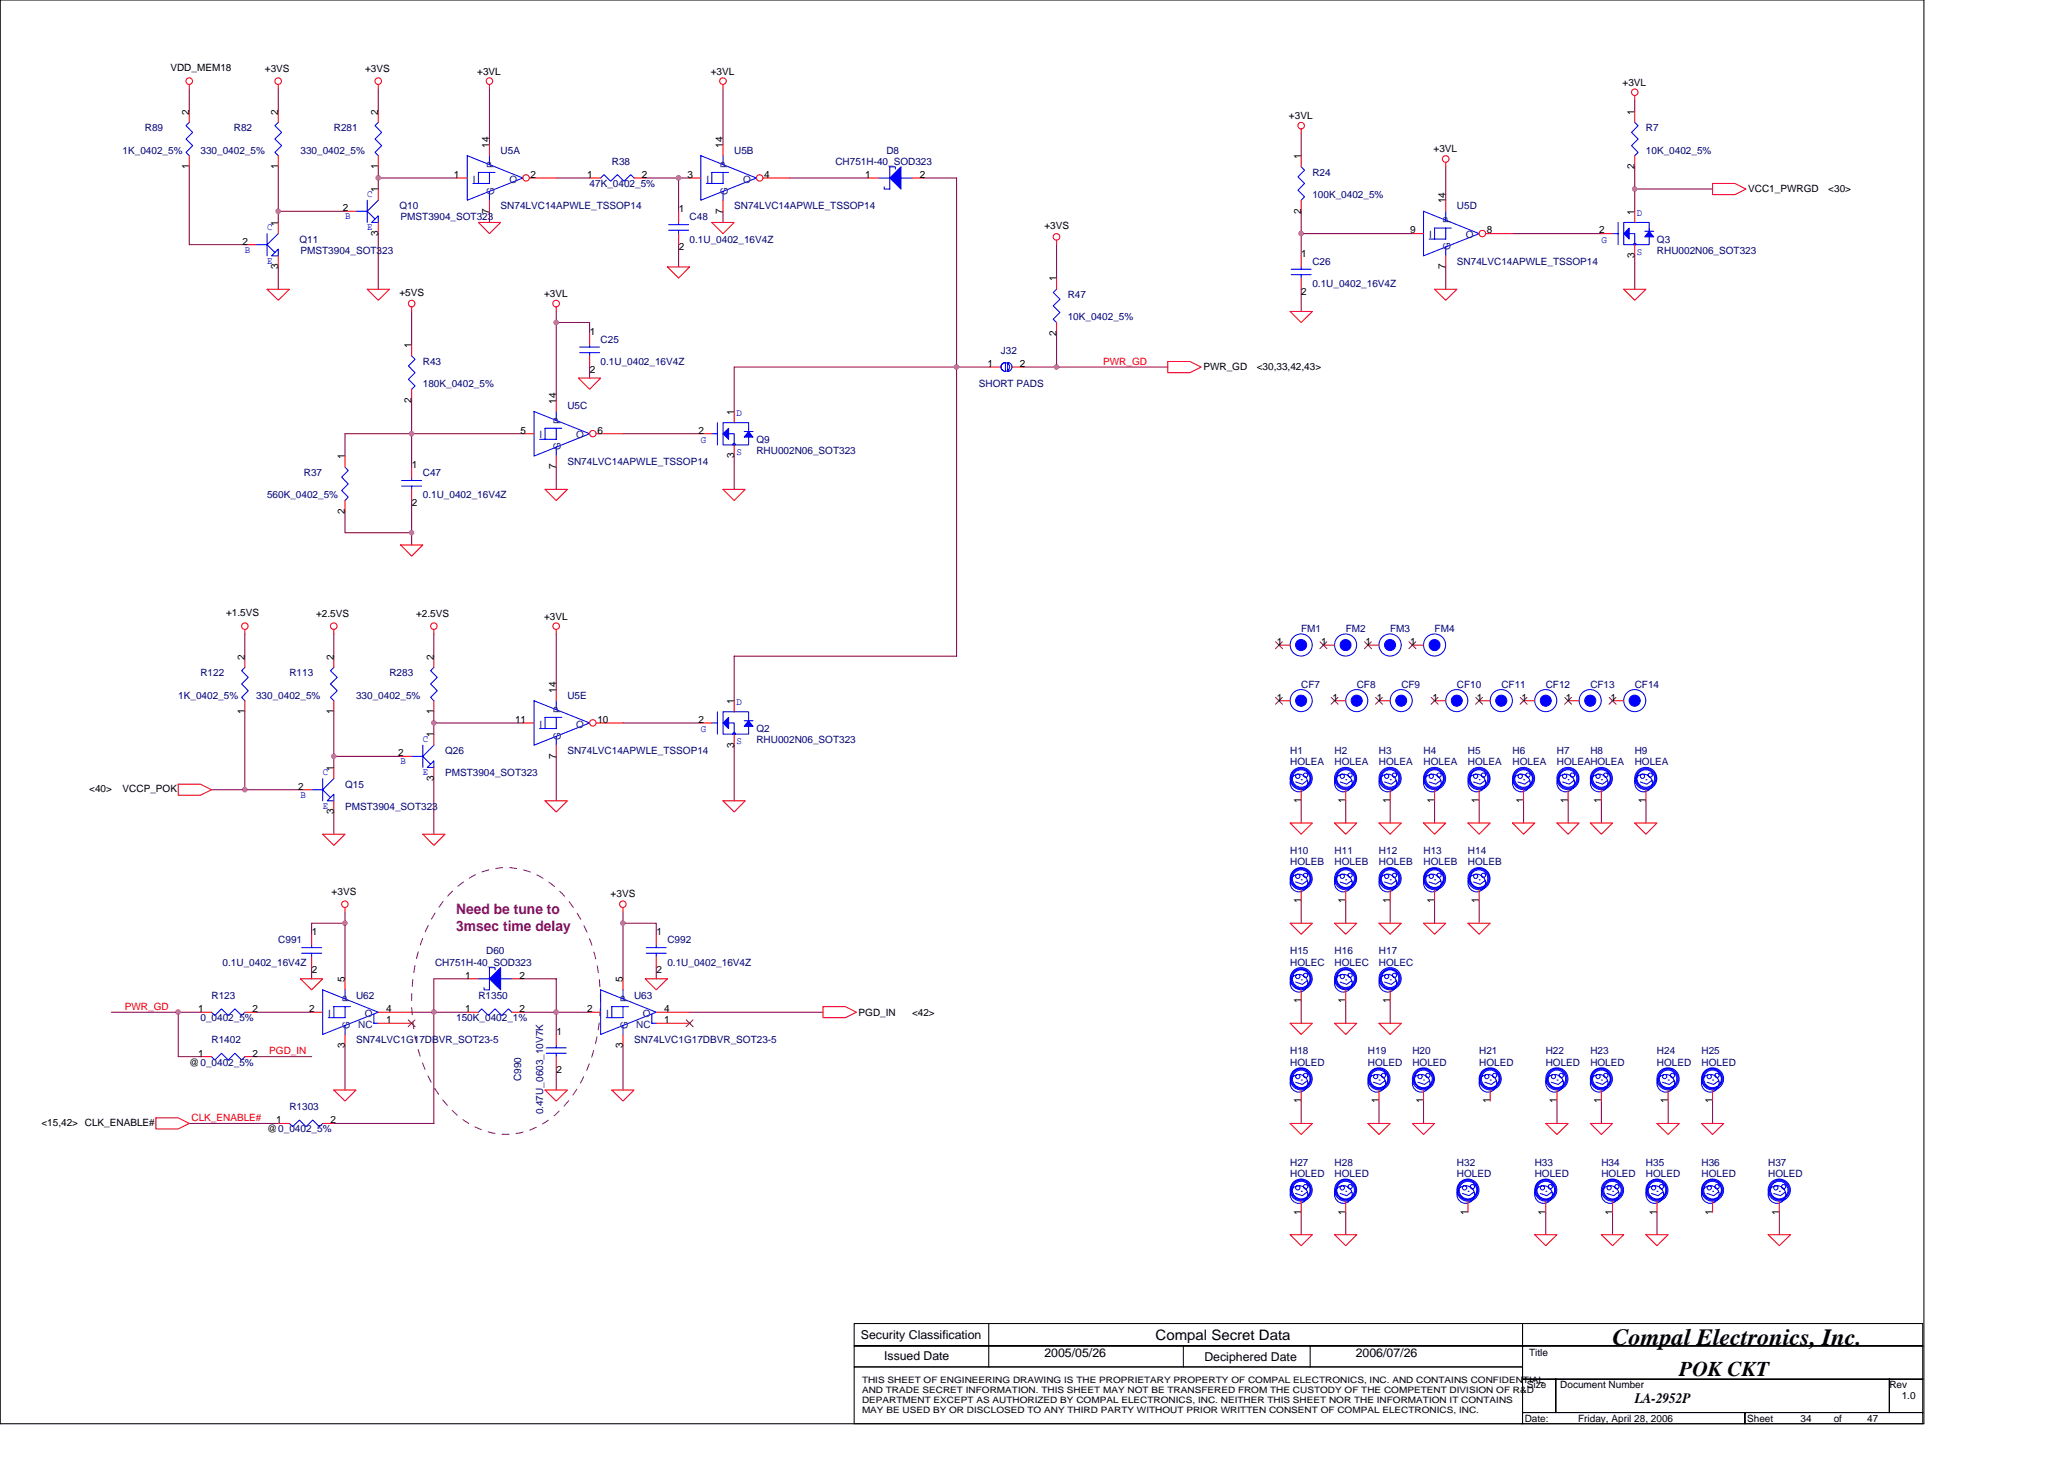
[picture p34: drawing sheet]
<svg xmlns="http://www.w3.org/2000/svg" width="297mm" height="210mm" viewBox="0 0 297 210" stroke-linecap="round" stroke-linejoin="round" font-family="sans-serif">
<defs><g id="words">
<text font-size="3.3" x="232.1" y="193.4">Compal Electronics, Inc.</text>
<text font-size="3" x="241.7" y="198">POK CKT</text>
<g font-size="2.1" fill="#800080">
<text x="65.7" y="131.6">Need be tune to</text>
<text x="65.7" y="134">3msec time delay</text>
</g>
<g font-size="2.1">
<text x="166.3" y="192.7">Compal Secret Data</text>
<text x="235.3" y="201.9">LA-2952P</text>
</g>
<g font-size="1.8">
<text x="123.9" y="192.6">Security Classification</text>
<text x="127.3" y="195.7">Issued Date</text>
<text x="150.3" y="195.2">2005/05/26</text>
<text x="173.3" y="195.8">Deciphered Date</text>
<text x="195.1" y="195.2">2006/07/26</text>
</g>
<g font-size="1.4">
<text x="24.5" y="10.2">VDD_MEM18</text>
<text x="38.1" y="10.4">+3VS</text>
<text x="52.5" y="10.4">+3VS</text>
<text x="68.7" y="10.7">+3VL</text>
<text x="102.3" y="10.7">+3VL</text>
<text x="27.2" y="16.5" transform="rotate(-90 27.2 16.5)">2</text>
<text x="40" y="16.5" transform="rotate(-90 40 16.5)">2</text>
<text x="54.4" y="16.5" transform="rotate(-90 54.4 16.5)">2</text>
<text x="185.5" y="17.1">+3VL</text>
<text x="233.5" y="12.3">+3VL</text>
<text x="235.2" y="16.5" transform="rotate(-90 235.2 16.5)">1</text>
<text x="70.4" y="21.3" transform="rotate(-90 70.4 21.3)">14</text>
<text x="104" y="21.3" transform="rotate(-90 104 21.3)">14</text>
<text x="187.2" y="22.9" transform="rotate(-90 187.2 22.9)">1</text>
<text x="206.3" y="21.9">+3VL</text>
<text x="27.2" y="24.3" transform="rotate(-90 27.2 24.3)">1</text>
<text x="40" y="24.3" transform="rotate(-90 40 24.3)">1</text>
<text x="54.4" y="27.7" transform="rotate(-90 54.4 27.7)">1</text>
<text x="54.4" y="24.3" transform="rotate(-90 54.4 24.3)">1</text>
<text x="65.3" y="25.6">1</text>
<text x="76.4" y="25.6">2</text>
<text x="84.5" y="25.6">1</text>
<text x="92.4" y="25.6">2</text>
<text x="98.9" y="25.6">3</text>
<text x="110" y="25.6">4</text>
<text x="124.5" y="25.6">1</text>
<text x="132.4" y="25.6">2</text>
<text x="208" y="29.3" transform="rotate(-90 208 29.3)">14</text>
<text x="235.2" y="24.3" transform="rotate(-90 235.2 24.3)">2</text>
<text x="251.6" y="27.7">VCC1_PWRGD</text>
<text x="263.1" y="27.7">&lt;30&gt;</text>
<text x="34.9" y="35.2">2</text>
<text x="40" y="32.5" transform="rotate(-90 40 32.5)">1</text>
<text x="49.3" y="30.4">2</text>
<text x="54.4" y="33.9" transform="rotate(-90 54.4 33.9)">3</text>
<text x="70.4" y="30.7" transform="rotate(-90 70.4 30.7)">7</text>
<text x="97.7" y="30.6">1</text>
<text x="104" y="30.7" transform="rotate(-90 104 30.7)">7</text>
<text x="150.3" y="33">+3VS</text>
<text x="187.2" y="30.7" transform="rotate(-90 187.2 30.7)">2</text>
<text x="202.9" y="33.6">9</text>
<text x="214" y="33.6">8</text>
<text x="230.1" y="33.6">2</text>
<text x="235.2" y="30.9" transform="rotate(-90 235.2 30.9)">1</text>
<text x="40" y="38.7" transform="rotate(-90 40 38.7)">3</text>
<text x="97.7" y="36">2</text>
<text x="152" y="40.5" transform="rotate(-90 152 40.5)">1</text>
<text x="187.3" y="37">1</text>
<text x="208" y="38.7" transform="rotate(-90 208 38.7)">7</text>
<text x="235.2" y="37.1" transform="rotate(-90 235.2 37.1)">3</text>
<text x="57.5" y="42.6">+5VS</text>
<text x="78.3" y="42.7">+3VL</text>
<text x="187.3" y="42.4">2</text>
<text x="59.2" y="50.1" transform="rotate(-90 59.2 50.1)">1</text>
<text x="84.9" y="48.2">1</text>
<text x="84.9" y="53.6">2</text>
<text x="142.1" y="52.8">1</text>
<text x="146.8" y="52.8">2</text>
<text x="152" y="48.3" transform="rotate(-90 152 48.3)">2</text>
<text x="173.2" y="53.3">PWR_GD</text>
<text x="180.9" y="53.3">&lt;30,33,42,43&gt;</text>
<text x="59.2" y="57.9" transform="rotate(-90 59.2 57.9)">2</text>
<text x="80" y="58.1" transform="rotate(-90 80 58.1)">14</text>
<text x="105.6" y="59.7" transform="rotate(-90 105.6 59.7)">1</text>
<text x="74.9" y="62.4">5</text>
<text x="86" y="62.4">6</text>
<text x="100.5" y="62.4">2</text>
<text x="105.6" y="65.9" transform="rotate(-90 105.6 65.9)">3</text>
<text x="49.6" y="66.1" transform="rotate(-90 49.6 66.1)">1</text>
<text x="59.3" y="67.4">1</text>
<text x="80" y="67.5" transform="rotate(-90 80 67.5)">7</text>
<text x="49.6" y="73.9" transform="rotate(-90 49.6 73.9)">2</text>
<text x="59.3" y="72.8">2</text>
<text x="32.5" y="88.7">+1.5VS</text>
<text x="45.5" y="88.8">+2.5VS</text>
<text x="59.9" y="88.8">+2.5VS</text>
<text x="78.3" y="89.1">+3VL</text>
<text x="35.2" y="94.9" transform="rotate(-90 35.2 94.9)">2</text>
<text x="48" y="94.9" transform="rotate(-90 48 94.9)">2</text>
<text x="62.4" y="94.9" transform="rotate(-90 62.4 94.9)">2</text>
<text x="183.7" y="92.8">1</text>
<text x="190.1" y="92.8">1</text>
<text x="196.5" y="92.8">1</text>
<text x="202.9" y="92.8">1</text>
<text x="80" y="99.7" transform="rotate(-90 80 99.7)">14</text>
<text x="105.6" y="101.3" transform="rotate(-90 105.6 101.3)">1</text>
<text x="183.7" y="100.8">1</text>
<text x="191.7" y="100.8">1</text>
<text x="198.1" y="100.8">1</text>
<text x="206.1" y="100.8">1</text>
<text x="212.5" y="100.8">1</text>
<text x="218.9" y="100.8">1</text>
<text x="225.3" y="100.8">1</text>
<text x="231.8" y="100.8">1</text>
<text x="35.2" y="102.7" transform="rotate(-90 35.2 102.7)">1</text>
<text x="48" y="102.7" transform="rotate(-90 48 102.7)">1</text>
<text x="62.4" y="106.1" transform="rotate(-90 62.4 106.1)">1</text>
<text x="62.4" y="102.7" transform="rotate(-90 62.4 102.7)">1</text>
<text x="74.1" y="104">11</text>
<text x="86" y="104">10</text>
<text x="100.5" y="104">2</text>
<text x="105.6" y="107.5" transform="rotate(-90 105.6 107.5)">3</text>
<text x="12.8" y="113.9">&lt;40&gt;</text>
<text x="17.6" y="113.9">VCCP_POK</text>
<text x="42.9" y="113.6">2</text>
<text x="48" y="110.9" transform="rotate(-90 48 110.9)">1</text>
<text x="57.3" y="108.8">2</text>
<text x="62.4" y="112.3" transform="rotate(-90 62.4 112.3)">3</text>
<text x="80" y="109.1" transform="rotate(-90 80 109.1)">7</text>
<text x="48" y="117.1" transform="rotate(-90 48 117.1)">3</text>
<text x="187.2" y="115.5" transform="rotate(-90 187.2 115.5)">1</text>
<text x="193.7" y="115.5" transform="rotate(-90 193.7 115.5)">1</text>
<text x="200" y="115.5" transform="rotate(-90 200 115.5)">1</text>
<text x="206.4" y="115.5" transform="rotate(-90 206.4 115.5)">1</text>
<text x="212.8" y="115.5" transform="rotate(-90 212.8 115.5)">1</text>
<text x="219.2" y="115.5" transform="rotate(-90 219.2 115.5)">1</text>
<text x="225.7" y="115.5" transform="rotate(-90 225.7 115.5)">1</text>
<text x="230.4" y="115.5" transform="rotate(-90 230.4 115.5)">1</text>
<text x="236.9" y="115.5" transform="rotate(-90 236.9 115.5)">1</text>
<text x="47.7" y="128.8">+3VS</text>
<text x="87.9" y="129">+3VS</text>
<text x="187.2" y="129.9" transform="rotate(-90 187.2 129.9)">1</text>
<text x="193.7" y="129.9" transform="rotate(-90 193.7 129.9)">1</text>
<text x="200" y="129.9" transform="rotate(-90 200 129.9)">1</text>
<text x="206.4" y="129.9" transform="rotate(-90 206.4 129.9)">1</text>
<text x="212.8" y="129.9" transform="rotate(-90 212.8 129.9)">1</text>
<text x="44.9" y="134.6">1</text>
<text x="94.5" y="134.6">1</text>
<text x="44.9" y="140">2</text>
<text x="49.6" y="141.3" transform="rotate(-90 49.6 141.3)">5</text>
<text x="66.9" y="140.8">1</text>
<text x="74.8" y="140.8">2</text>
<text x="89.6" y="141.3" transform="rotate(-90 89.6 141.3)">5</text>
<text x="94.5" y="140">2</text>
<text x="28.5" y="145.6">1</text>
<text x="36.4" y="145.6">2</text>
<text x="44.5" y="145.6">2</text>
<text x="55.6" y="147.2">1</text>
<text x="55.6" y="145.6">4</text>
<text x="66.9" y="145.6">1</text>
<text x="74.8" y="145.6">2</text>
<text x="80.1" y="149">1</text>
<text x="84.5" y="145.6">2</text>
<text x="95.6" y="147.2">1</text>
<text x="95.6" y="145.6">4</text>
<text x="123.6" y="146.1">PGD_IN</text>
<text x="131.3" y="146.1">&lt;42&gt;</text>
<text x="187.2" y="144.3" transform="rotate(-90 187.2 144.3)">1</text>
<text x="193.7" y="144.3" transform="rotate(-90 193.7 144.3)">1</text>
<text x="200" y="144.3" transform="rotate(-90 200 144.3)">1</text>
<text x="27.2" y="153.3">@0_0402_5%</text>
<text x="28.5" y="152">1</text>
<text x="36.4" y="152">2</text>
<text x="49.6" y="150.7" transform="rotate(-90 49.6 150.7)">3</text>
<text x="80.1" y="154.4">2</text>
<text x="89.6" y="150.7" transform="rotate(-90 89.6 150.7)">3</text>
<text x="6" y="161.9">&lt;15,42&gt; CLK_ENABLE#</text>
<text x="39.7" y="161.6">1</text>
<text x="47.6" y="161.6">2</text>
<text x="187.2" y="158.7" transform="rotate(-90 187.2 158.7)">1</text>
<text x="198.4" y="158.7" transform="rotate(-90 198.4 158.7)">1</text>
<text x="204.8" y="158.7" transform="rotate(-90 204.8 158.7)">1</text>
<text x="214.4" y="158.7" transform="rotate(-90 214.4 158.7)">1</text>
<text x="224" y="158.7" transform="rotate(-90 224 158.7)">1</text>
<text x="230.4" y="158.7" transform="rotate(-90 230.4 158.7)">1</text>
<text x="240" y="158.7" transform="rotate(-90 240 158.7)">1</text>
<text x="246.4" y="158.7" transform="rotate(-90 246.4 158.7)">1</text>
<text x="38.4" y="162.9">@0_0402_5%</text>
<text x="187.2" y="174.8" transform="rotate(-90 187.2 174.8)">1</text>
<text x="193.7" y="174.8" transform="rotate(-90 193.7 174.8)">1</text>
<text x="211.2" y="174.8" transform="rotate(-90 211.2 174.8)">1</text>
<text x="222.4" y="174.8" transform="rotate(-90 222.4 174.8)">1</text>
<text x="232" y="174.8" transform="rotate(-90 232 174.8)">1</text>
<text x="238.4" y="174.8" transform="rotate(-90 238.4 174.8)">1</text>
<text x="246.4" y="174.8" transform="rotate(-90 246.4 174.8)">1</text>
<text x="256" y="174.8" transform="rotate(-90 256 174.8)">1</text>
<text x="220.1" y="195.1">Title</text>
<text x="219.7" y="199.7">Size</text>
<text x="224.6" y="199.7">Document Number</text>
<text x="271.9" y="199.7">Rev</text>
<text x="273.7" y="201.3">1.0</text>
<text x="219.4" y="204.5">Date:</text>
<text x="227.1" y="204.5">Friday, April 28, 2006</text>
<text x="251.4" y="204.5">Sheet</text>
<text x="259.1" y="204.5">34</text>
<text x="263.9" y="204.5">of</text>
<text x="268.7" y="204.5">47</text>
</g>
<g font-size="1.4" fill="#000080">
<text x="17.6" y="22.1">1K_0402_5%</text>
<text x="20.8" y="18.9">R89</text>
<text x="28.8" y="22.1">330_0402_5%</text>
<text x="33.7" y="18.9">R82</text>
<text x="43.2" y="22.1">330_0402_5%</text>
<text x="48" y="18.9">R281</text>
<text x="72" y="22.1">U5A</text>
<text x="88" y="23.7">R38</text>
<text x="105.7" y="22.1">U5B</text>
<text x="120.2" y="23.7">CH751H-40_SOD323</text>
<text x="127.6" y="22.1">D8</text>
<text x="236.9" y="18.9">R7</text>
<text x="236.9" y="22.1">10K_0402_5%</text>
<text x="84.9" y="26.9">47K_0402_5%</text>
<text x="188.9" y="25.3">R24</text>
<text x="188.9" y="28.5">100K_0402_5%</text>
<text x="43.1" y="34.9">Q11</text>
<text x="57.5" y="30.1">Q10</text>
<text x="57.7" y="31.7">PMST3904_SOT323</text>
<text x="72" y="30.1">SN74LVC14APWLE_TSSOP14</text>
<text x="99.2" y="31.7">C48</text>
<text x="99.2" y="34.9">0.1U_0402_16V4Z</text>
<text x="105.7" y="30.1">SN74LVC14APWLE_TSSOP14</text>
<text x="209.7" y="30.1">U5D</text>
<text x="238.5" y="34.9">Q3</text>
<text x="43.2" y="36.5">PMST3904_SOT323</text>
<text x="188.9" y="38.1">C26</text>
<text x="188.9" y="41.3">0.1U_0402_16V4Z</text>
<text x="209.7" y="38.1">SN74LVC14APWLE_TSSOP14</text>
<text x="238.5" y="36.5">RHU002N06_SOT323</text>
<text x="153.7" y="42.9">R47</text>
<text x="153.7" y="46.1">10K_0402_5%</text>
<text x="60.9" y="52.5">R43</text>
<text x="86.4" y="49.3">C25</text>
<text x="86.4" y="52.5">0.1U_0402_16V4Z</text>
<text x="144.1" y="50.9">J32</text>
<text x="60.9" y="55.7">180K_0402_5%</text>
<text x="81.7" y="58.9">U5C</text>
<text x="140.9" y="55.7">SHORT PADS</text>
<text x="108.9" y="63.7">Q9</text>
<text x="108.9" y="65.3">RHU002N06_SOT323</text>
<text x="38.4" y="71.7">560K_0402_5%</text>
<text x="43.7" y="68.5">R37</text>
<text x="60.9" y="68.5">C47</text>
<text x="60.9" y="71.7">0.1U_0402_16V4Z</text>
<text x="81.7" y="66.9">SN74LVC14APWLE_TSSOP14</text>
<text x="187.3" y="90.9">FM1</text>
<text x="193.7" y="90.9">FM2</text>
<text x="200.1" y="90.9">FM3</text>
<text x="206.5" y="90.9">FM4</text>
<text x="25.7" y="100.5">1K_0402_5%</text>
<text x="28.8" y="97.3">R122</text>
<text x="36.8" y="100.5">330_0402_5%</text>
<text x="41.7" y="97.3">R113</text>
<text x="51.2" y="100.5">330_0402_5%</text>
<text x="56" y="97.3">R283</text>
<text x="81.7" y="100.5">U5E</text>
<text x="187.3" y="98.9">CF7</text>
<text x="195.3" y="98.9">CF8</text>
<text x="201.7" y="98.9">CF9</text>
<text x="209.7" y="98.9">CF10</text>
<text x="216.1" y="98.9">CF11</text>
<text x="222.5" y="98.9">CF12</text>
<text x="228.9" y="98.9">CF13</text>
<text x="235.3" y="98.9">CF14</text>
<text x="108.9" y="105.3">Q2</text>
<text x="108.9" y="106.9">RHU002N06_SOT323</text>
<text x="49.7" y="113.3">Q15</text>
<text x="64" y="108.5">Q26</text>
<text x="64" y="111.7">PMST3904_SOT323</text>
<text x="81.7" y="108.5">SN74LVC14APWLE_TSSOP14</text>
<text x="185.7" y="108.5">H1</text>
<text x="185.7" y="110.1">HOLEA</text>
<text x="192.1" y="108.5">H2</text>
<text x="192.1" y="110.1">HOLEA</text>
<text x="198.5" y="108.5">H3</text>
<text x="198.5" y="110.1">HOLEA</text>
<text x="204.9" y="108.5">H4</text>
<text x="204.9" y="110.1">HOLEA</text>
<text x="211.3" y="108.5">H5</text>
<text x="211.3" y="110.1">HOLEA</text>
<text x="217.7" y="108.5">H6</text>
<text x="217.7" y="110.1">HOLEA</text>
<text x="224.1" y="108.5">H7</text>
<text x="224.1" y="110.1">HOLEAHOLEA</text>
<text x="228.9" y="108.5">H8</text>
<text x="235.3" y="108.5">H9</text>
<text x="235.3" y="110.1">HOLEA</text>
<text x="49.7" y="116.5">PMST3904_SOT323</text>
<text x="185.7" y="122.9">H10</text>
<text x="185.7" y="124.5">HOLEB</text>
<text x="192.1" y="122.9">H11</text>
<text x="192.1" y="124.5">HOLEB</text>
<text x="198.5" y="122.9">H12</text>
<text x="198.5" y="124.5">HOLEB</text>
<text x="204.9" y="122.9">H13</text>
<text x="204.9" y="124.5">HOLEB</text>
<text x="211.3" y="122.9">H14</text>
<text x="211.3" y="124.5">HOLEB</text>
<text x="40" y="135.7">C991</text>
<text x="70" y="137.3">D60</text>
<text x="96.1" y="135.7">C992</text>
<text x="185.7" y="137.3">H15</text>
<text x="192.1" y="137.3">H16</text>
<text x="198.5" y="137.3">H17</text>
<text x="30.4" y="143.7">R123</text>
<text x="32" y="138.9">0.1U_0402_16V4Z</text>
<text x="51.2" y="143.7">U62</text>
<text x="62.6" y="138.9">CH751H-40_SOD323</text>
<text x="68.9" y="143.7">R1350</text>
<text x="91.2" y="143.7">U63</text>
<text x="96.1" y="138.9">0.1U_0402_16V4Z</text>
<text x="185.7" y="138.9">HOLEC</text>
<text x="192.1" y="138.9">HOLEC</text>
<text x="198.5" y="138.9">HOLEC</text>
<text x="28.8" y="146.9">0_0402_5%</text>
<text x="65.7" y="146.9">150K_0402_1%</text>
<text x="30.4" y="150.1">R1402</text>
<text x="51.2" y="150.1">SN74LVC1G17DBVR_SOT23-5</text>
<text x="75" y="155.5" transform="rotate(-90 75 155.5)">C990</text>
<text x="91.2" y="150.1">SN74LVC1G17DBVR_SOT23-5</text>
<text x="185.7" y="151.7">H18</text>
<text x="185.7" y="153.3">HOLED</text>
<text x="196.9" y="151.7">H19</text>
<text x="196.9" y="153.3">HOLED</text>
<text x="203.3" y="151.7">H20</text>
<text x="203.3" y="153.3">HOLED</text>
<text x="212.9" y="151.7">H21</text>
<text x="212.9" y="153.3">HOLED</text>
<text x="222.5" y="151.7">H22</text>
<text x="222.5" y="153.3">HOLED</text>
<text x="228.9" y="151.7">H23</text>
<text x="228.9" y="153.3">HOLED</text>
<text x="238.5" y="151.7">H24</text>
<text x="238.5" y="153.3">HOLED</text>
<text x="244.9" y="151.7">H25</text>
<text x="244.9" y="153.3">HOLED</text>
<text x="41.7" y="159.7">R1303</text>
<text x="78.2" y="160.3" transform="rotate(-90 78.2 160.3)">0.47U_0603_10V7K</text>
<text x="185.7" y="167.7">H27</text>
<text x="192.1" y="167.7">H28</text>
<text x="209.7" y="167.7">H32</text>
<text x="220.9" y="167.7">H33</text>
<text x="230.5" y="167.7">H34</text>
<text x="236.9" y="167.7">H35</text>
<text x="244.9" y="167.7">H36</text>
<text x="254.5" y="167.7">H37</text>
<text x="185.7" y="169.3">HOLED</text>
<text x="192.1" y="169.3">HOLED</text>
<text x="209.7" y="169.3">HOLED</text>
<text x="220.9" y="169.3">HOLED</text>
<text x="230.5" y="169.3">HOLED</text>
<text x="236.9" y="169.3">HOLED</text>
<text x="244.9" y="169.3">HOLED</text>
<text x="254.5" y="169.3">HOLED</text>
</g>
<g font-size="1.4" fill="#00f">
<text x="52.8" y="28.3">C</text>
<text x="38.4" y="33.1">C</text>
<text x="49.7" y="31.5">B</text>
<text x="52.8" y="33.1">E</text>
<text x="230.5" y="34.9">G</text>
<text x="235.6" y="31.1">D</text>
<text x="35.2" y="36.3">B</text>
<text x="38.4" y="38">E</text>
<text x="235.6" y="36.7">S</text>
<text x="106" y="59.9">D</text>
<text x="100.9" y="63.7">G</text>
<text x="106" y="65.5">S</text>
<text x="106" y="101.5">D</text>
<text x="60.9" y="106.8">C</text>
<text x="100.9" y="105.3">G</text>
<text x="106" y="107.1">S</text>
<text x="46.4" y="111.5">C</text>
<text x="57.7" y="110">B</text>
<text x="60.9" y="111.5">E</text>
<text x="43.2" y="114.8">B</text>
<text x="46.4" y="116.4">E</text>
</g>
<g font-size="1.4" fill="#004080">
<text x="68" y="26.3">I</text>
<text x="71.1" y="28" transform="rotate(-90 71.1 28)">G</text>
<text x="71.1" y="24.2" transform="rotate(-90 71.1 24.2)">P</text>
<text x="73.3" y="26.3">O</text>
<text x="101.7" y="26.3">I</text>
<text x="104.7" y="28" transform="rotate(-90 104.7 28)">G</text>
<text x="104.7" y="24.2" transform="rotate(-90 104.7 24.2)">P</text>
<text x="106.9" y="26.3">O</text>
<text x="205.7" y="34.3">I</text>
<text x="208.7" y="32.2" transform="rotate(-90 208.7 32.2)">P</text>
<text x="210.9" y="34.3">O</text>
<text x="208.7" y="36" transform="rotate(-90 208.7 36)">G</text>
<text x="77.7" y="63.1">I</text>
<text x="80.7" y="64.8" transform="rotate(-90 80.7 64.8)">G</text>
<text x="80.7" y="61" transform="rotate(-90 80.7 61)">P</text>
<text x="82.9" y="63.1">O</text>
<text x="77.7" y="104.7">I</text>
<text x="80.7" y="106.4" transform="rotate(-90 80.7 106.4)">G</text>
<text x="80.7" y="102.6" transform="rotate(-90 80.7 102.6)">P</text>
<text x="82.9" y="104.7">O</text>
<text x="47.2" y="146.3">I</text>
<text x="50.3" y="148" transform="rotate(-90 50.3 148)">G</text>
<text x="50.3" y="144.2" transform="rotate(-90 50.3 144.2)">P</text>
<text x="51.6" y="147.9">NC</text>
<text x="52.5" y="146.3">O</text>
<text x="87.2" y="146.3">I</text>
<text x="90.3" y="148" transform="rotate(-90 90.3 148)">G</text>
<text x="90.3" y="144.2" transform="rotate(-90 90.3 144.2)">P</text>
<text x="91.6" y="147.9">NC</text>
<text x="92.5" y="146.3">O</text>
</g>
<g font-size="1.4" fill="#f00">
<text x="158.8" y="52.5">PWR_GD</text>
<text x="18" y="145.3">PWR_GD</text>
<text x="38.8" y="151.7">PGD_IN</text>
<text x="27.6" y="161.3">CLK_ENABLE#</text>
</g>
<g font-size="1.3">
<text x="124.1" y="198.9">THIS SHEET OF ENGINEERING DRAWING IS THE PROPRIETARY PROPERTY OF COMPAL ELECTRONICS, INC. AND CONTAINS CONFIDENTIAL</text>
<text x="124.1" y="200.4">AND TRADE SECRET INFORMATION. THIS SHEET MAY NOT BE TRANSFERED FROM THE CUSTODY OF THE COMPETENT DIVISION OF R&amp;D</text>
<text x="124.1" y="201.8">DEPARTMENT EXCEPT AS AUTHORIZED BY COMPAL ELECTRONICS, INC. NEITHER THIS SHEET NOR THE INFORMATION IT CONTAINS</text>
<text x="124.1" y="203.3">MAY BE USED BY OR DISCLOSED TO ANY THIRD PARTY WITHOUT PRIOR WRITTEN CONSENT OF COMPAL ELECTRONICS, INC.</text>
</g>
</g></defs>
<g fill="none" stroke="#000" stroke-width=".15">
<path d="M0 0h276.9v204.8h-276.9zM122.9 190.4h96.2v3.2h-96.2zM122.9 193.6h96.2v3.1h-96.2zM122.9 196.7h96.2v8.1h-96.2zM142.3 190.4v6.3M170.3 193.6v3.1M188.5 193.6v3.1M219.1 190.4h57.6v3.2h-57.6zM219.1 193.6h57.6v4.8h-57.6zM219.1 198.4h4.8v4.8h-4.8zM223.9 198.4h48v4.8h-48zM271.9 198.4h4.8v4.8h-4.8z"/>
<path d="M219.1 203.2h32v1.6h-32zM251.1 203.2h25.6v1.6h-25.6z"/>
</g>
<g fill="none" stroke="#800040" stroke-width=".15">
<path d="M27.2 12.8v3.2M40 12.8v3.2M54.4 12.8v3.2M70.4 12.8v8M104.1 12.8v8M187.3 19.2v3.2M235.3 14.4v1.6M27.2 24v11.2h8M40 24v8M40 38.4v3.2M40 30.4h9.7M54.4 25.6h11.3"/>
<path d="M54.4 24v3.2M54.4 33.6v8M70.4 30.4v1.6M80 25.6h4.9M92.9 25.6h6.3M97.7 25.6v4.8M97.7 35.2v3.2M104.1 30.4v1.6M113.7 25.6h11.2M132.9 25.6h4.8v68.8h-32v6.4M152.1 35.2v4.8M187.3 30.4v6.4"/>
<path d="M187.3 33.6h16M208.1 24v4.8M208.1 38.4v3.2M217.7 33.6h12.8M235.3 27.2h11.2M235.3 24v6.4M235.3 36.8v4.8M59.2 44.8v4.8M59.2 57.6v9.6M80 46.4h4.9v1.6M80 44.8v12.8M84.9 52.8v1.6"/>
<path d="M142.4 52.8h-36.7v6.4M147.3 52.8h20.8M152.1 48v4.8M187.3 41.6v3.2M49.7 73.6v3h9.5M59.2 72v6.4M75.2 62.4h-25.5v3.2M80 67.2v3.2M89.7 62.4h11.2M105.7 65.6v4.8M35.2 91.2v3.2M48 91.2v3.2"/>
<path d="M62.4 91.2v3.2M80 91.2v8M30.4 113.6h12.8M35.2 102.4v11.2M48 102.4v8M48 116.8v3.2M48 108.8h9.7M62.4 102.4v3.2M62.4 112v8M62.4 104h12.8M80 108.8v6.4M89.7 104h11.2"/>
<path d="M105.7 107.2v8M187.3 115.2v3.2M193.7 115.2v3.2M200.1 115.2v3.2M206.5 115.2v3.2M212.9 115.2v3.2M219.3 115.2v3.2M225.7 115.2v3.2M230.5 115.2v3.2M236.9 115.2v3.2M44.8 139.2v1.6M49.7 131.2v9.6"/>
<path d="M49.7 132.8h-4.9v1.6M89.7 132.8h4.7v1.6M89.7 131.2v9.6M94.4 139.2v1.6M187.3 129.6v3.2M193.7 129.6v3.2M200.1 129.6v3.2M206.5 129.6v3.2M212.9 129.6v3.2M16 145.6h12.8M25.7 145.6v6.4h3.1M36.8 145.6h8"/>
<path d="M36.8 152h8M49.7 150.4v6.4M59.2 145.6h8M67.2 140.8h-4.8v20.8h-14.4M75.2 145.6h4.8v3.2M75.2 140.8h4.8v4.8h4.9M80 153.6v3.2M89.7 150.4v6.4M99.2 145.6h19.2M187.3 144v3.2M187.3 158.4v3.2M193.7 144v3.2"/>
<path d="M198.5 158.4v3.2M200.1 144v3.2M204.9 158.4v3.2M224.1 158.4v3.2M230.5 158.4v3.2M240.1 158.4v3.2M246.5 158.4v3.2M27.2 161.6h12.8M187.3 174.4v3.2M193.7 174.4v3.2M222.5 174.4v3.2M232.1 174.4v3.2"/>
<path d="M238.5 174.4v3.2M256.1 174.4v3.2"/>
</g>
<g fill="#f0f" stroke="#f0f" stroke-width=".15">
<circle cx="187.2" cy="33.6" r=".32"/>
<circle cx="235.3" cy="27.2" r=".31"/>
<circle cx="35.2" cy="113.6" r=".32"/>
<circle cx="48" cy="108.8" r=".31"/>
<circle cx="62.4" cy="104" r=".31"/>
<circle cx="97.6" cy="25.6" r=".32"/>
<circle cx="54.4" cy="25.6" r=".32"/>
<circle cx="40" cy="30.4" r=".32"/>
<circle cx="59.2" cy="62.4" r=".32"/>
<circle cx="59.2" cy="76.6" r=".31"/>
<circle cx="80" cy="46.4" r=".32"/>
<circle cx="152" cy="52.8" r=".31"/>
<circle cx="137.6" cy="52.8" r=".31"/>
<circle cx="25.6" cy="145.6" r=".32"/>
<circle cx="80" cy="145.6" r=".32"/>
<circle cx="62.4" cy="145.6" r=".32"/>
<circle cx="49.6" cy="132.8" r=".31"/>
<circle cx="89.6" cy="132.8" r=".31"/>
</g>
<g fill="none" stroke="#f00" stroke-width=".15">
<path d="M27.2 12.2v.6M40 12.2v.6M54.4 12.2v.6M54.4 16v1.6M70.4 12.2v.6M104.1 12.2v.6M187.3 18.6v.6M235.3 13.8v.6M235.3 16v1.6M54.4 22.4v1.6M68.9 32h3.1l-1.6 1.6zM96.1 38.4h3.1l-1.5 1.6z"/>
<path d="M102.4 32h3.3l-1.6 1.6zM152.1 34.6v.6M187.3 22.4v1.6M187.3 28.8v1.6M208.1 23.4v.6M235.3 22.4v1.6M246.5 26.4h3.2l1.6 .8-1.6 .8h-3.2zM38.4 41.6h3.3l-1.7 1.6zM52.8 41.6h3.2l-1.6 1.6zM59.2 44.2v.6M80 44.2v.6M83.2 54.4h3.2l-1.5 1.6z"/>
<path d="M105.7 59.2v1.6M168.1 52h3.2l1.6 .8-1.6 .8h-3.2zM185.7 44.8h3.2l-1.6 1.6zM206.5 41.6h3.2l-1.6 1.6zM233.7 41.6h3.2l-1.6 1.6zM57.7 78.4h3.2l-1.7 1.6zM59.2 67.2v1.6M59.2 70.4v1.6M78.4 70.4h3.3l-1.7 1.6zM100.9 62.4h1.5M104.1 70.4h3.1l-1.5 1.6zM105.7 64v1.6"/>
<path d="M35.2 90.6v.6M48 90.6v.6M62.4 90.6v.6M80 90.6v.6M184.1 92.8h1.6M25.7 112.8h3.1l1.6 .8-1.6 .8h-3.1zM43.2 113.6h1.6M48 110.4v1.6M48 115.2v1.6M78.4 115.2h3.3l-1.7 1.6zM104.1 115.2h3.1l-1.5 1.6zM185.7 118.4h3.2l-1.6 1.6z"/>
<path d="M187.3 113.6v1.6M192.1 118.4h3.2l-1.6 1.6zM192.1 100.8h1.6M193.7 113.6v1.6M198.5 118.4h3.2l-1.6 1.6zM198.5 100.8h1.6M204.9 118.4h3.2l-1.6 1.6zM211.3 118.4h3.2l-1.6 1.6zM212.9 100.8h1.6M217.7 118.4h3.2l-1.6 1.6zM219.3 100.8h1.6M224.1 118.4h3.2l-1.6 1.6z"/>
<path d="M228.9 118.4h3.2l-1.6 1.6zM230.5 113.6v1.6M235.3 118.4h3.2l-1.6 1.6zM236.9 113.6v1.6M46.4 120h3.3l-1.7 1.6zM49.7 130.6v.6M60.9 120h3.1l-1.6 1.6zM89.7 130.6v.6M94.4 134.4v1.6M94.4 137.6v1.6M185.7 132.8h3.2l-1.6 1.6zM192.1 132.8h3.2l-1.6 1.6z"/>
<path d="M198.5 132.8h3.2l-1.6 1.6zM204.9 132.8h3.2l-1.6 1.6zM211.3 132.8h3.2l-1.6 1.6zM28.8 152h1.6M35.2 152h1.6M43.2 140.8h3.2l-1.6 1.6zM44.8 145.6h1.6M48 156.8h3.2l-1.5 1.6zM49.7 140.8v1.6M49.7 148.8v1.6M54.4 145.6h4.8M54.4 147.2h4.8"/>
<path d="M67.2 140.8h1.7M73.7 140.8h1.5M78.4 156.8h3.3l-1.7 1.6zM84.9 145.6h1.5M88.1 156.8h3.1l-1.5 1.6zM89.7 140.8v1.6M89.7 148.8v1.6M92.9 140.8h3.2l-1.7 1.6zM94.4 145.6h4.8M94.4 147.2h4.8M118.4 144.8h3.3l1.6 .8-1.6 .8h-3.3zM185.7 147.2h3.2l-1.6 1.6z"/>
<path d="M187.3 142.4v1.6M192.1 147.2h3.2l-1.6 1.6zM198.5 147.2h3.2l-1.6 1.6zM204.9 156.8v1.6M214.5 156.8v1.6M22.4 160.8h3.3l1.5 .8-1.5 .8h-3.3zM185.7 161.6h3.2l-1.6 1.6zM185.7 177.6h3.2l-1.6 1.6zM192.1 177.6h3.2l-1.6 1.6zM193.7 172.8v1.6M196.9 161.6h3.2l-1.6 1.6zM203.3 161.6h3.2l-1.6 1.6z"/>
<path d="M220.9 177.6h3.2l-1.6 1.6zM222.5 161.6h3.2l-1.6 1.6zM222.5 172.8v1.6M228.9 161.6h3.2l-1.6 1.6zM230.5 177.6h3.2l-1.6 1.6zM232.1 172.8v1.6M236.9 177.6h3.2l-1.6 1.6zM238.5 161.6h3.2l-1.6 1.6zM244.9 161.6h3.2l-1.6 1.6zM254.5 177.6h3.2l-1.6 1.6z"/>
<circle cx="27.2" cy="11.7" r=".47"/>
<circle cx="40" cy="11.7" r=".48"/>
<circle cx="54.4" cy="11.7" r=".47"/>
<circle cx="70.4" cy="11.7" r=".47"/>
<circle cx="104" cy="11.7" r=".48"/>
<circle cx="187.3" cy="18.1" r=".47"/>
<circle cx="235.3" cy="13.3" r=".47"/>
<circle cx="152.1" cy="34.1" r=".47"/>
<circle cx="208.1" cy="22.9" r=".48"/>
<circle cx="59.2" cy="43.7" r=".47"/>
<circle cx="80" cy="43.7" r=".48"/>
<circle cx="35.2" cy="90.1" r=".47"/>
<circle cx="48" cy="90.1" r=".47"/>
<circle cx="62.4" cy="90.1" r=".47"/>
<circle cx="80" cy="90.1" r=".47"/>
<circle cx="49.6" cy="130.1" r=".47"/>
<circle cx="89.6" cy="130.1" r=".47"/>
</g>
<path d="M64.6 128.7a10.8 10.8 0 0 1 10.8-3.5 14 14 0 0 1 8.2 7.2 25.5 25.5 0 0 1-.7 24.5 12.7 12.7 0 0 1-8.8 6.2 11 11 0 0 1-9.5-3.8 22.6 22.6 0 0 1-5.4-15.3 22.6 22.6 0 0 1 5.4-15.3z" fill="none" stroke="#800080" stroke-width=".14" stroke-dasharray="1 1 1 1 1 1 1 1"/>
<g fill="none" stroke="#00f" stroke-width=".15">
<path d="M54.4 17.6l-.4 .5 .9 .9-.9 1 .9 1-.9 .9 .4 .5M235.3 17.6l.5 .5-1 .9 1 1-1 1 1 .9-.5 .5M187.3 24l.4 .5-.9 .9 .9 1-.9 1 .9 .9-.4 .5M76.9 59.2l8 3.2-8 3.2zM80 59.2v1.3M57.8 69.9h2.9M57.8 69.1h2.9M59.2 68.8v.3M59.2 69.9v.5M80 61.6v1.6h-2.3M80 64.3v1.3M80.9 61.6h-2.5v1.6"/>
<path d="M102.4 62.4h.8M103.2 60.8v3.2M107.1 62.1h1.3M107.7 62.1v-1.3h-3.6v3.2h1.6v-1.6h-.8M107.7 62.9v1.1h-2h.1v-.2h-.3v.2M44.8 113.6h1.6M46.4 112v3.2M48 112l-1.6 1.6 1.2 1.1 .4-.4v.9h-.9l.5-.5M187.3 112.2h.1M188.1 112.3l-.7 .5-.9-.3M193.7 112.2h.1M194.5 112.3l-.7 .5-.9-.3"/>
<path d="M230.5 112.2h.1M231.3 112.3l-.7 .5-.9-.3M236.9 112.2h.1M237.7 112.3l-.7 .5-.9-.3M71.2 139.5v-.3h-.8v3.2h-.7v-.3M93 137.1h2.9M93 136.3h2.9M94.4 136v.3M94.4 137.1v.5M30.4 152l.5 .5 1-1 .9 1 1-1 1 1 .4-.5M46.4 142.4l8 3.2-8 3.2zM49.7 144.8v1.6h-2.5"/>
<path d="M49.7 142.4v1.3M49.7 147.5v1.3M50.4 144.8h-2.4v1.6M53.8 145.9v1.3h.6M68.9 140.8h1.5M72 140.8h1.7M86.4 142.4l8 3.2-8 3.2zM89.7 144.8v1.6h-2.5M89.7 142.4v1.3M89.7 147.5v1.3M90.4 144.8h-2.3v1.6M93.8 145.9v1.3h.6"/>
<path d="M187.3 141h.1M188.1 141.1l-.7 .5-.9-.3M204.9 155.4h.1M205.7 155.5l-.7 .5-.9-.3M214.5 155.4h.1M215.3 155.5l-.7 .5-.9-.3M193.7 171.4h.1M194.5 171.5l-.7 .5-.9-.3M222.5 171.4h.1M223.3 171.5l-.7 .5-.9-.3M232.1 171.4h.1M232.9 171.5l-.7 .5-.9-.3"/>
<circle cx="187.3" cy="92.8" r="1.59"/>
<circle cx="186.8" cy="111.7" r=".31"/>
<circle cx="186.9" cy="112.6" r="1.27"/>
<circle cx="187.2" cy="112" r="1.43"/>
<circle cx="187.3" cy="112" r="1.6"/>
<circle cx="187.3" cy="112" r="1.27"/>
<circle cx="187.9" cy="111.5" r=".31"/>
<circle cx="193.2" cy="111.7" r=".31"/>
<circle cx="193.3" cy="112.6" r="1.27"/>
<circle cx="193.6" cy="112" r="1.6"/>
<circle cx="193.7" cy="112" r="1.27"/>
<circle cx="193.7" cy="112" r="1.43"/>
<circle cx="194.3" cy="111.5" r=".31"/>
<circle cx="195.3" cy="100.8" r="1.59"/>
<circle cx="201.6" cy="100.8" r="1.59"/>
<circle cx="216.1" cy="100.8" r="1.6"/>
<circle cx="222.5" cy="100.8" r="1.59"/>
<circle cx="230" cy="111.7" r=".31"/>
<circle cx="230.1" cy="112.6" r="1.27"/>
<circle cx="230.4" cy="112" r="1.43"/>
<circle cx="230.5" cy="112" r="1.6"/>
<circle cx="230.5" cy="112" r="1.27"/>
<circle cx="231.1" cy="111.5" r=".31"/>
<circle cx="236.4" cy="111.7" r=".31"/>
<circle cx="236.5" cy="112.6" r="1.27"/>
<circle cx="236.8" cy="112" r="1.6"/>
<circle cx="236.9" cy="112" r="1.27"/>
<circle cx="236.9" cy="112" r="1.43"/>
<circle cx="237.5" cy="111.5" r=".31"/>
<circle cx="186.8" cy="140.5" r=".31"/>
<circle cx="186.9" cy="141.5" r="1.27"/>
<circle cx="187.2" cy="140.8" r="1.43"/>
<circle cx="187.3" cy="140.8" r="1.27"/>
<circle cx="187.3" cy="140.8" r="1.59"/>
<circle cx="187.9" cy="140.3" r=".31"/>
<circle cx="204.4" cy="154.9" r=".31"/>
<circle cx="204.5" cy="155.8" r="1.27"/>
<circle cx="204.8" cy="155.2" r="1.27"/>
<circle cx="204.8" cy="155.2" r="1.59"/>
<circle cx="204.9" cy="155.2" r="1.43"/>
<circle cx="205.5" cy="154.7" r=".32"/>
<circle cx="214" cy="154.9" r=".31"/>
<circle cx="214.1" cy="155.8" r="1.27"/>
<circle cx="214.4" cy="155.2" r="1.43"/>
<circle cx="214.5" cy="155.2" r="1.27"/>
<circle cx="214.5" cy="155.2" r="1.59"/>
<circle cx="215.1" cy="154.7" r=".32"/>
<circle cx="193.2" cy="170.9" r=".31"/>
<circle cx="193.3" cy="171.8" r="1.27"/>
<circle cx="193.6" cy="171.2" r="1.27"/>
<circle cx="193.6" cy="171.2" r="1.59"/>
<circle cx="193.7" cy="171.2" r="1.43"/>
<circle cx="194.3" cy="170.7" r=".32"/>
<circle cx="222" cy="170.9" r=".31"/>
<circle cx="222.1" cy="171.8" r="1.27"/>
<circle cx="222.4" cy="171.2" r="1.43"/>
<circle cx="222.5" cy="171.2" r="1.27"/>
<circle cx="222.5" cy="171.2" r="1.59"/>
<circle cx="223.1" cy="170.7" r=".32"/>
<circle cx="231.6" cy="170.9" r=".31"/>
<circle cx="231.7" cy="171.8" r="1.27"/>
<circle cx="232" cy="171.2" r="1.27"/>
<circle cx="232.1" cy="171.2" r="1.43"/>
<circle cx="232.1" cy="171.2" r="1.6"/>
<circle cx="232.7" cy="170.7" r=".32"/>
</g>
<g fill="none" stroke="#804000" stroke-width=".14">
<path d="M183.6 92.3l1 1M184.5 92.3l-.9 1M191.6 100.3l1 1M192.5 100.3l-.9 1M198 100.3l1 1M198.9 100.3l-1 1M212.4 100.3l1 1M213.4 100.3l-1 1M218.8 100.3l1 1M219.7 100.3l-.9 1M58.8 146.7l1 1M59.7 146.7l-1 1"/>
<path d="M98.8 146.7l1 1M99.7 146.7l-1 1"/>
</g>
<g fill="#00f" stroke="#00f" stroke-width=".15">
<path d="M72 139.2v3.2l-1.6-1.6z" fill-rule="evenodd"/>
<path d="M104.1 62.4l.8-.8v1.6z" fill-rule="evenodd"/>
<path d="M107.7 62.1l.7 .8h-1.3z" fill-rule="evenodd"/>
<circle cx="187.2" cy="92.8" r=".8"/>
<circle cx="195.2" cy="100.8" r=".8"/>
<circle cx="216.1" cy="100.8" r=".8"/>
<circle cx="201.6" cy="100.8" r=".79"/>
<circle cx="222.5" cy="100.8" r=".79"/>
</g>
<circle cx="85.3" cy="62.4" r=".46" fill="#fff" stroke="#f00" stroke-width=".15"/>
<g fill="none" stroke="#f00" stroke-width=".15">
<path d="M27.2 16v1.6M40 16v1.6M27.2 22.4v1.6M40 22.4v1.6M84.9 25.6h1.5M91.2 25.6h1.7M59.2 49.6v1.6M59.2 56v1.6M80 57.6v1.6M84.9 48v1.6M84.9 51.2v1.6M75.2 62.4h1.7"/>
<path d="M80 65.6v1.6M85.8 62.4h3.9M57.7 108.8h1.5M62.4 105.6v1.6M62.4 110.4v1.6M100.9 104h1.5M105.7 100.8v1.6M105.7 105.6v1.6M200.1 113.6v1.6M206.5 100.8h1.6M206.5 113.6v1.6M225.7 100.8h1.6"/>
<path d="M232.1 100.8h1.6M187.3 128v1.6M193.7 128v1.6M28.8 145.6h1.6M35.2 145.6h1.6M193.7 142.4v1.6M224.1 156.8v1.6M230.5 156.8v1.6M211.3 172.8v1.6M238.5 172.8v1.6M246.5 172.8v1.6M256.1 172.8v1.6"/>
</g>
<g fill="#00f" stroke="#00f" stroke-width=".15">
<path d="M104.9 103.2v1.6l-.8-.8z" fill-rule="evenodd"/>
<path d="M107.7 103.7l.7 .8h-1.3z" fill-rule="evenodd"/>
<circle cx="209.6" cy="100.8" r=".79"/>
<circle cx="228.9" cy="100.8" r=".8"/>
<circle cx="235.3" cy="100.8" r=".8"/>
</g>
<g fill="none" stroke="#00f" stroke-width=".15">
<path d="M27.2 17.6l-.4 .5 .9 .9-.9 1 .9 1-.9 .9 .4 .5M40 17.6l-.4 .5 .9 .9-.9 1 .9 1-.9 .9 .4 .5M86.4 25.6l.5-.5 1 1 1-1 .9 1 1-1 .4 .5M204.9 30.4l8 3.2-8 3.2zM208.1 32.8v1.6h-2.4M208.1 30.4v1.3M208.1 35.5v1.3M208.9 32.8h-2.4v1.6M59.2 51.2l.5 .5-.9 .9 .9 1-.9 1 .9 .9-.5 .5M83.4 50.7h2.9M83.4 49.9h2.9M84.9 49.6v.3"/>
<path d="M84.9 50.7v.5M59.2 108.8h1.7M60.9 107.2v3.2M62.4 107.2l-1.5 1.6 1.1 1.1 .4-.4v.9h-.9l.5-.5M102.4 104h.8M103.2 102.4v3.2M107.1 103.7h1.3M107.7 103.7v-1.3h-3.6v3.2h1.6v-1.6h-.8M107.7 104.5v1.1h-2h.1v-.1h-.3v.1M200.1 112.2h.1M200.9 112.3l-.7 .5-.9-.3M206.5 112.2h.1"/>
<path d="M207.3 112.3l-.7 .5-.9-.3M187.3 126.6h.1M188.1 126.7l-.7 .5-.9-.3M193.7 126.6h.1M194.5 126.7l-.7 .5-.9-.3M30.4 145.6l.5 .5 1-1 .9 1 1-1 1 1 .4-.5M193.7 141h.1M194.5 141.1l-.7 .5-.9-.3M224.1 155.4h.1M224.9 155.5l-.7 .5-.9-.3M230.5 155.4h.1M231.3 155.5l-.7 .5-.9-.3"/>
<path d="M211.3 171.4h.1M212.1 171.5l-.7 .5-.9-.3M238.5 171.4h.1M239.3 171.5l-.7 .5-.9-.3M246.5 171.4h.1M247.3 171.5l-.7 .5-.9-.3M256.1 171.4h.1M256.9 171.5l-.7 .5-.9-.3"/>
<circle cx="199.6" cy="111.7" r=".31"/>
<circle cx="199.7" cy="112.6" r="1.27"/>
<circle cx="200" cy="112" r="1.6"/>
<circle cx="200.1" cy="112" r="1.26"/>
<circle cx="200.1" cy="112" r="1.43"/>
<circle cx="200.7" cy="111.5" r=".31"/>
<circle cx="206" cy="111.7" r=".31"/>
<circle cx="206.1" cy="112.6" r="1.27"/>
<circle cx="206.4" cy="112" r="1.43"/>
<circle cx="206.4" cy="112" r="1.6"/>
<circle cx="206.5" cy="112" r="1.27"/>
<circle cx="207.1" cy="111.5" r=".31"/>
<circle cx="209.7" cy="100.8" r="1.59"/>
<circle cx="228.8" cy="100.8" r="1.59"/>
<circle cx="235.3" cy="100.8" r="1.59"/>
<circle cx="186.8" cy="126.1" r=".31"/>
<circle cx="186.9" cy="127" r="1.27"/>
<circle cx="187.2" cy="126.4" r="1.43"/>
<circle cx="187.3" cy="126.4" r="1.27"/>
<circle cx="187.3" cy="126.4" r="1.59"/>
<circle cx="187.9" cy="125.9" r=".31"/>
<circle cx="193.2" cy="126.1" r=".31"/>
<circle cx="193.3" cy="127" r="1.27"/>
<circle cx="193.6" cy="126.4" r="1.27"/>
<circle cx="193.6" cy="126.4" r="1.59"/>
<circle cx="193.7" cy="126.4" r="1.43"/>
<circle cx="194.3" cy="125.9" r=".31"/>
<circle cx="193.2" cy="140.5" r=".31"/>
<circle cx="193.3" cy="141.5" r="1.27"/>
<circle cx="193.6" cy="140.8" r="1.27"/>
<circle cx="193.6" cy="140.8" r="1.59"/>
<circle cx="193.7" cy="140.8" r="1.43"/>
<circle cx="194.3" cy="140.3" r=".31"/>
<circle cx="223.6" cy="154.9" r=".31"/>
<circle cx="223.7" cy="155.8" r="1.27"/>
<circle cx="224" cy="155.2" r="1.27"/>
<circle cx="224.1" cy="155.2" r="1.43"/>
<circle cx="224.1" cy="155.2" r="1.6"/>
<circle cx="224.7" cy="154.7" r=".32"/>
<circle cx="230" cy="154.9" r=".31"/>
<circle cx="230.1" cy="155.8" r="1.27"/>
<circle cx="230.4" cy="155.2" r="1.43"/>
<circle cx="230.5" cy="155.2" r="1.27"/>
<circle cx="230.5" cy="155.2" r="1.59"/>
<circle cx="231.1" cy="154.7" r=".32"/>
<circle cx="210.8" cy="170.9" r=".31"/>
<circle cx="210.9" cy="171.8" r="1.27"/>
<circle cx="211.3" cy="171.2" r="1.43"/>
<circle cx="211.3" cy="171.2" r="1.27"/>
<circle cx="211.3" cy="171.2" r="1.59"/>
<circle cx="211.9" cy="170.7" r=".32"/>
<circle cx="238" cy="170.9" r=".31"/>
<circle cx="238.1" cy="171.8" r="1.27"/>
<circle cx="238.4" cy="171.2" r="1.43"/>
<circle cx="238.5" cy="171.2" r="1.27"/>
<circle cx="238.5" cy="171.2" r="1.59"/>
<circle cx="239.1" cy="170.7" r=".32"/>
<circle cx="246" cy="170.9" r=".31"/>
<circle cx="246.1" cy="171.8" r="1.27"/>
<circle cx="246.5" cy="171.2" r="1.43"/>
<circle cx="246.5" cy="171.2" r="1.27"/>
<circle cx="246.5" cy="171.2" r="1.59"/>
<circle cx="247.1" cy="170.7" r=".32"/>
<circle cx="255.6" cy="170.9" r=".31"/>
<circle cx="255.7" cy="171.8" r="1.27"/>
<circle cx="256.1" cy="171.2" r="1.27"/>
<circle cx="256.1" cy="171.2" r="1.43"/>
<circle cx="256.1" cy="171.2" r="1.6"/>
<circle cx="256.7" cy="170.7" r=".32"/>
</g>
<path d="M206 100.3l1 1M206.9 100.3l-1 1M225.2 100.3l1 1M226.2 100.3l-1 1M231.6 100.3l1 1M232.6 100.3l-1 1" fill="none" stroke="#804000" stroke-width=".14"/>
<circle cx="213.3" cy="33.6" r=".46" fill="#fff" stroke="#f00" stroke-width=".15"/>
<g fill="none" stroke="#f00" stroke-width=".15">
<path d="M35.2 35.2h1.6M40 32v1.6M40 36.8v1.6M49.7 30.4h1.5M54.4 27.2v1.6M54.4 32v1.6M97.7 30.4v1.6M97.7 33.6v1.6M124.9 25.6h1.5M131.3 25.6h1.6M203.3 33.6h1.6M208.1 28.8v1.6"/>
<path d="M208.1 36.8v1.6M213.8 33.6h3.9M230.5 33.6h1.6M235.3 30.4v1.6M235.3 35.2v1.6M142.4 52.8h1.7M145.7 52.8h1.6M49.7 65.6v1.6M49.7 72v1.6M35.2 94.4v1.6M48 94.4v1.6M196.9 92.8h1.6"/>
<path d="M35.2 100.8v1.6M48 100.8v1.6M184.1 100.8h1.6M212.9 113.6v1.6M44.8 134.4v1.6M44.8 137.6v1.6M200.1 128v1.6M206.5 128v1.6M67.2 145.6h1.7M73.7 145.6h1.5M200.1 142.4v1.6M240.1 156.8v1.6"/>
<path d="M246.5 156.8v1.6M40 161.6h1.7M46.4 161.6h1.6"/>
</g>
<g fill="none" stroke="#00f" stroke-width=".15">
<path d="M36.8 35.2h1.6M38.4 33.6v3.2M40 33.6l-1.6 1.6 1.2 1.1 .4-.5v1h-.9l.5-.5M51.2 30.4h1.6M52.8 28.8v3.2M54.4 28.8l-1.6 1.6 1.2 1.1 .4-.4v.9h-.9l.5-.5M96.2 33.1h2.9M96.2 32.3h2.9M97.7 32v.3M97.7 33.1v.5M126.4 25.6h1.7M128.9 24.3v-.3h-.8v3.2h-.8v-.3"/>
<path d="M129.7 25.6h1.6M232.1 33.6h.8M232.9 32v3.2M236.7 33.3h1.3M237.3 33.3v-1.3h-3.6v3.2h1.6v-1.6h-.8M237.3 34.1v1.1h-2h.1v-.1h-.3v.1M144.4 52.2a.62 .62 0 0 0-.3 .6 .62 .62 0 0 0 .3 .5M144.5 52.2h.2v1.2h-.2M145.2 53.4a.62 .62 0 0 0 .4-.7 .62 .62 0 0 0-.6-.5v1.2h.2M49.7 67.2l.4 .5-.9 .9 .9 1-.9 1 .9 .9-.4 .5M35.2 96l-.4 .5 .9 1-.9 .9 .9 1-.9 .9 .4 .5M48 96l-.4 .5 .9 1-.9 .9 .9 1-.9 .9 .4 .5"/>
<path d="M76.9 100.8l8 3.2-8 3.2zM80 103.2v1.6h-2.3M80 100.8v1.3M80 105.9v1.3M80.9 103.2h-2.5v1.6M212.9 112.2h.1M213.7 112.3l-.7 .5-.9-.3M43.4 137.1h2.9M43.4 136.3h2.9M44.8 136v.3M44.8 137.1v.5M200.1 126.6h.1"/>
<path d="M200.9 126.7l-.7 .5-.9-.3M206.5 126.6h.1M207.3 126.7l-.7 .5-.9-.3M68.9 145.6l.4-.5 1 1 .9-1 1 1 1-1 .5 .5M200.1 141h.1M200.9 141.1l-.7 .5-.9-.3M240.1 155.4h.1M240.9 155.5l-.7 .5-.9-.3M246.5 155.4h.1M247.3 155.5l-.7 .5-.9-.3M41.7 161.6l.4 .5 1-1 .9 1 1-1 1 1 .4-.5"/>
<circle cx="144.7" cy="52.8" r=".62"/>
<circle cx="200.1" cy="92.8" r="1.6"/>
<circle cx="187.3" cy="100.8" r="1.59"/>
<circle cx="212.4" cy="111.7" r=".31"/>
<circle cx="212.5" cy="112.6" r="1.27"/>
<circle cx="212.8" cy="112" r="1.6"/>
<circle cx="212.9" cy="112" r="1.27"/>
<circle cx="212.9" cy="112" r="1.43"/>
<circle cx="213.5" cy="111.5" r=".31"/>
<circle cx="199.6" cy="126.1" r=".31"/>
<circle cx="199.7" cy="127" r="1.27"/>
<circle cx="200" cy="126.4" r="1.27"/>
<circle cx="200.1" cy="126.4" r="1.43"/>
<circle cx="200.1" cy="126.4" r="1.6"/>
<circle cx="200.7" cy="125.9" r=".31"/>
<circle cx="206" cy="126.1" r=".31"/>
<circle cx="206.1" cy="127" r="1.27"/>
<circle cx="206.4" cy="126.4" r="1.43"/>
<circle cx="206.5" cy="126.4" r="1.27"/>
<circle cx="206.5" cy="126.4" r="1.59"/>
<circle cx="207.1" cy="125.9" r=".31"/>
<circle cx="199.6" cy="140.5" r=".31"/>
<circle cx="199.7" cy="141.5" r="1.27"/>
<circle cx="200" cy="140.8" r="1.27"/>
<circle cx="200.1" cy="140.8" r="1.43"/>
<circle cx="200.1" cy="140.8" r="1.6"/>
<circle cx="200.7" cy="140.3" r=".31"/>
<circle cx="239.6" cy="154.9" r=".31"/>
<circle cx="239.7" cy="155.8" r="1.27"/>
<circle cx="240" cy="155.2" r="1.27"/>
<circle cx="240.1" cy="155.2" r="1.43"/>
<circle cx="240.1" cy="155.2" r="1.6"/>
<circle cx="240.7" cy="154.7" r=".32"/>
<circle cx="246" cy="154.9" r=".31"/>
<circle cx="246.1" cy="155.8" r="1.27"/>
<circle cx="246.5" cy="155.2" r="1.43"/>
<circle cx="246.5" cy="155.2" r="1.27"/>
<circle cx="246.5" cy="155.2" r="1.59"/>
<circle cx="247.1" cy="154.7" r=".32"/>
</g>
<g fill="#00f" stroke="#00f" stroke-width=".15">
<path d="M129.7 24v3.2l-1.6-1.6z" fill-rule="evenodd"/>
<path d="M234.5 32.8v1.6l-.8-.8z" fill-rule="evenodd"/>
<path d="M237.3 33.3l.7 .8h-1.3z" fill-rule="evenodd"/>
<circle cx="187.2" cy="100.8" r=".8"/>
<circle cx="200.1" cy="92.8" r=".8"/>
</g>
<path d="M196.4 92.3l1 1M197.4 92.3l-1 1M183.6 100.3l1 1M184.5 100.3l-.9 1" fill="none" stroke="#804000" stroke-width=".14"/>
<circle cx="85.3" cy="104" r=".46" fill="#fff" stroke="#f00" stroke-width=".15"/>
<path d="M80 99.2v1.6M203.3 92.8h1.6M75.2 104h1.7M80 107.2v1.6M85.8 104h3.9M219.3 113.6v1.6" fill="none" stroke="#f00" stroke-width=".15"/>
<circle cx="206.5" cy="92.8" r=".79" fill="#00f" stroke="#00f" stroke-width=".15"/>
<g fill="none" stroke="#00f" stroke-width=".15">
<path d="M67.2 22.4l8 3.2-8 3.2zM70.4 24.8v1.6h-2.4M70.4 22.4v1.3M70.4 27.5v1.3M71.2 24.8h-2.3v1.6M219.3 112.2h.1M220.1 112.3l-.7 .5-.9-.3"/>
<circle cx="206.5" cy="92.8" r="1.59"/>
<circle cx="218.8" cy="111.7" r=".31"/>
<circle cx="218.9" cy="112.6" r="1.27"/>
<circle cx="219.3" cy="112" r="1.43"/>
<circle cx="219.3" cy="112" r="1.6"/>
<circle cx="219.3" cy="112" r="1.27"/>
<circle cx="219.9" cy="111.5" r=".31"/>
</g>
<path d="M202.8 92.3l1 1M203.7 92.3l-.9 1" fill="none" stroke="#804000" stroke-width=".14"/>
<circle cx="75.7" cy="25.6" r=".46" fill="#fff" stroke="#f00" stroke-width=".15"/>
<g fill="none" stroke="#f00" stroke-width=".15">
<path d="M65.7 25.6h1.5M70.4 20.8v1.6M70.4 28.8v1.6M76.2 25.6h3.8M187.3 36.8v1.6M152.1 40v1.6M152.1 46.4v1.6M187.3 40v1.6M62.4 94.4v1.6M190.5 92.8h1.6M62.4 100.8v1.6M225.7 113.6v1.6"/>
<path d="M212.9 128v1.6M80 148.8v1.6M80 152v1.6M187.3 156.8v1.6M187.3 172.8v1.6"/>
</g>
<g fill="none" stroke="#00f" stroke-width=".15">
<path d="M100.9 22.4l8 3.2-8 3.2zM104.1 24.8v1.6h-2.4M104.1 22.4v1.3M104.1 27.5v1.3M104.9 24.8h-2.5v1.6M185.8 39.5h2.9M185.8 38.7h2.9M187.3 38.4v.3M187.3 39.5v.5M152.1 41.6l-.5 .5 .9 1-.9 .9 .9 1-.9 .9 .5 .5M62.4 96l-.4 .5 .9 1-.9 .9 .9 1-.9 .9 .4 .5M225.7 112.2h.1"/>
<path d="M226.5 112.3l-.7 .5-.9-.3M212.9 126.6h.1M213.7 126.7l-.7 .5-.9-.3M78.6 151.5h2.9M78.6 150.7h2.9M80 150.4v.3M80 151.5v.5M187.3 155.4h.1M188.1 155.5l-.7 .5-.9-.3M187.3 171.4h.1M188.1 171.5l-.7 .5-.9-.3"/>
<circle cx="193.6" cy="92.8" r="1.59"/>
<circle cx="225.2" cy="111.7" r=".31"/>
<circle cx="225.3" cy="112.6" r="1.27"/>
<circle cx="225.6" cy="112" r="1.6"/>
<circle cx="225.7" cy="112" r="1.27"/>
<circle cx="225.7" cy="112" r="1.43"/>
<circle cx="226.3" cy="111.5" r=".31"/>
<circle cx="212.4" cy="126.1" r=".31"/>
<circle cx="212.5" cy="127" r="1.27"/>
<circle cx="212.8" cy="126.4" r="1.27"/>
<circle cx="212.8" cy="126.4" r="1.59"/>
<circle cx="212.9" cy="126.4" r="1.43"/>
<circle cx="213.5" cy="125.9" r=".31"/>
<circle cx="186.8" cy="154.9" r=".31"/>
<circle cx="186.9" cy="155.8" r="1.27"/>
<circle cx="187.2" cy="155.2" r="1.43"/>
<circle cx="187.3" cy="155.2" r="1.27"/>
<circle cx="187.3" cy="155.2" r="1.59"/>
<circle cx="187.9" cy="154.7" r=".32"/>
<circle cx="186.8" cy="170.9" r=".31"/>
<circle cx="186.9" cy="171.8" r="1.27"/>
<circle cx="187.2" cy="171.2" r="1.43"/>
<circle cx="187.3" cy="171.2" r="1.27"/>
<circle cx="187.3" cy="171.2" r="1.59"/>
<circle cx="187.9" cy="170.7" r=".32"/>
</g>
<circle cx="193.6" cy="92.8" r=".79" fill="#00f" stroke="#00f" stroke-width=".15"/>
<path d="M190 92.3l1 1M190.9 92.3l-1 1" fill="none" stroke="#804000" stroke-width=".14"/>
<circle cx="109.3" cy="25.6" r=".46" fill="#fff" stroke="#f00" stroke-width=".15"/>
<path d="M99.2 25.6h1.7M104.1 20.8v1.6M104.1 28.8v1.6M109.8 25.6h3.9M198.5 156.8v1.6" fill="none" stroke="#f00" stroke-width=".15"/>
<g fill="none" stroke="#00f" stroke-width=".15">
<path d="M198.5 155.4h.1M199.3 155.5l-.7 .5-.9-.3"/>
<circle cx="198" cy="154.9" r=".31"/>
<circle cx="198.1" cy="155.8" r="1.27"/>
<circle cx="198.4" cy="155.2" r="1.43"/>
<circle cx="198.5" cy="155.2" r="1.27"/>
<circle cx="198.5" cy="155.2" r="1.59"/>
<circle cx="199.1" cy="154.7" r=".32"/>
</g>
<g fill="#f0f" stroke="#f0f" stroke-width=".15">
<circle cx="187.2" cy="33.6" r=".32"/>
<circle cx="235.3" cy="27.2" r=".31"/>
<circle cx="35.2" cy="113.6" r=".32"/>
<circle cx="48" cy="108.8" r=".31"/>
<circle cx="62.4" cy="104" r=".31"/>
<circle cx="97.6" cy="25.6" r=".32"/>
<circle cx="54.4" cy="25.6" r=".32"/>
<circle cx="40" cy="30.4" r=".32"/>
<circle cx="59.2" cy="62.4" r=".32"/>
<circle cx="59.2" cy="76.6" r=".31"/>
<circle cx="80" cy="46.4" r=".32"/>
<circle cx="152" cy="52.8" r=".31"/>
<circle cx="137.6" cy="52.8" r=".31"/>
<circle cx="25.6" cy="145.6" r=".32"/>
<circle cx="80" cy="145.6" r=".32"/>
<circle cx="62.4" cy="145.6" r=".32"/>
<circle cx="49.6" cy="132.8" r=".31"/>
<circle cx="89.6" cy="132.8" r=".31"/>
</g>
<use href="#words"/>
</svg>
